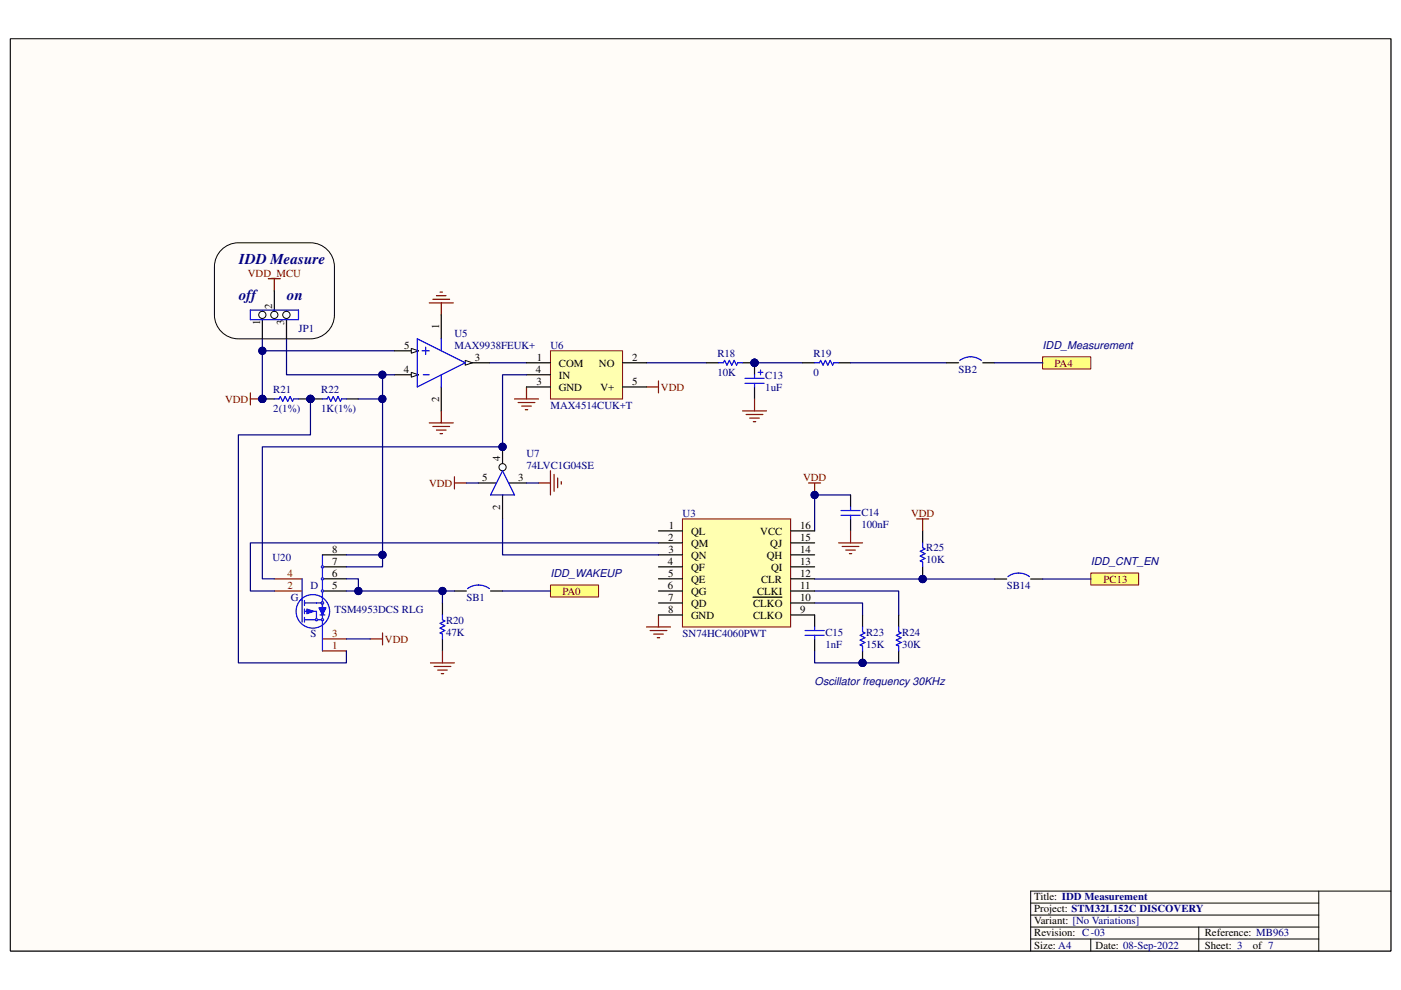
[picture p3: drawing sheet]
<svg xmlns="http://www.w3.org/2000/svg" width="297mm" height="210mm" viewBox="0 0 297 210" stroke-linecap="round" stroke-linejoin="round" font-family="sans-serif">
<defs><g id="words">
<g font-size="3.2" fill="#000080">
<text x="50.5" y="55.9">IDD Measure</text>
<text x="50.5" y="63.5">off</text>
<text x="60.7" y="63.5">on</text>
</g>
<g font-size="2.3" fill="#800000">
<text x="52.5" y="58.6">VDD_MCU</text>
<text x="223.6" y="77.7">PA4</text>
<text x="140.1" y="82.8">VDD</text>
<text x="47.7" y="85.4">VDD</text>
<text x="170.3" y="101.9">VDD</text>
<text x="91" y="103.2">VDD</text>
<text x="193.2" y="109.6">VDD</text>
<text x="234" y="123.5">PC13</text>
<text x="119.2" y="126.1">PA0</text>
<text x="81.6" y="136.3">VDD</text>
</g>
<g font-size="2.3">
<text x="57.7" y="65.5" transform="rotate(-90 57.7 65.5)">2</text>
<text x="55.2" y="68.9" transform="rotate(-90 55.2 68.9)">1</text>
<text x="60.2" y="69" transform="rotate(-90 60.2 69)">3</text>
<text x="93.1" y="69.8" transform="rotate(-90 93.1 69.8)">1</text>
<text x="85.7" y="73.9">5</text>
<text x="100.7" y="76.5">3</text>
<text x="113.8" y="76.5">1</text>
<text x="118.5" y="77.7">COM</text>
<text x="127" y="77.7">NO</text>
<text x="134" y="76.5">2</text>
<text x="85.6" y="79">4</text>
<text x="113.6" y="79">4</text>
<text x="113.7" y="81.5">3</text>
<text x="118.5" y="80.3">IN</text>
<text x="118.5" y="82.8">GND</text>
<text x="127.3" y="82.8">V+</text>
<text x="134" y="81.5">5</text>
<text x="93.1" y="85.1" transform="rotate(-90 93.1 85.1)">2</text>
<text x="102.2" y="101.9">5</text>
<text x="106" y="97.8" transform="rotate(-90 106 97.8)">4</text>
<text x="109.9" y="101.9">3</text>
<text x="106" y="108" transform="rotate(-90 106 108)">2</text>
<text x="141.8" y="112.1">1</text>
<text x="146.5" y="113.4">QL</text>
<text x="161.2" y="113.4">VCC</text>
<text x="169.7" y="112.1">16</text>
<text x="70.4" y="119.7">7</text>
<text x="70.4" y="117.2">8</text>
<text x="141.6" y="119.7">4</text>
<text x="141.6" y="114.6">2</text>
<text x="141.7" y="117.2">3</text>
<text x="146.5" y="115.9">QM</text>
<text x="146.5" y="118.4">QN</text>
<text x="162.6" y="118.4">QH</text>
<text x="163.3" y="115.9">QJ</text>
<text x="169.7" y="119.7">13</text>
<text x="169.7" y="117.2">14</text>
<text x="169.7" y="114.6">15</text>
<text x="70.4" y="124.8">5</text>
<text x="70.4" y="122.3">6</text>
<text x="141.6" y="124.8">6</text>
<text x="141.7" y="122.3">5</text>
<text x="146.5" y="121">QF</text>
<text x="146.5" y="123.5">QE</text>
<text x="161.4" y="123.5">CLR</text>
<text x="163.5" y="121">QI</text>
<text x="169.7" y="124.8">11</text>
<text x="169.7" y="122.3">12</text>
<text x="141.6" y="127.4">7</text>
<text x="141.6" y="129.9">8</text>
<text x="146.5" y="126.1">QG</text>
<text x="146.5" y="128.7">QD</text>
<text x="146.5" y="131.2">GND</text>
<text x="159.7" y="131.2">CLKO</text>
<text x="159.7" y="128.7">CLKO</text>
<text x="160.5" y="126.1">CLKI</text>
<text x="169.7" y="129.9">9</text>
<text x="169.7" y="127.4">10</text>
<text x="219.3" y="190.8">Title: IDD Measurement</text>
<text x="219.3" y="193.3">Project: STM32L152C DISCOVERY</text>
<text x="219.3" y="195.8">Variant: [No Variations]</text>
<text x="219.3" y="201.2">Size: A4</text>
<text x="219.3" y="198.4">Revision: C 03</text>
<text x="232.3" y="201.2">Date: 08-Sep-2022</text>
<text x="255.4" y="198.4">Reference: MB963</text>
<text x="255.4" y="201.2">Sheet: 3</text>
<text x="265.6" y="201.2">of 7</text>
</g>
<g font-size="2.3" fill="#000080">
<text x="63.3" y="70.4">JP1</text>
<text x="96.3" y="71.4">U5</text>
<text x="96.3" y="73.9">MAX9938FEUK+</text>
<text x="116.7" y="73.9">U6</text>
<text x="152.1" y="75.7">R18</text>
<text x="172.5" y="75.7">R19</text>
<text x="221.1" y="73.9">IDD_Measurement</text>
<text x="58" y="83.4">R21</text>
<text x="68.1" y="83.4">R22</text>
<text x="152.1" y="79.8">10K</text>
<text x="162.3" y="80.3">C13</text>
<text x="162.3" y="82.8">1uF</text>
<text x="172.5" y="79.8">0</text>
<text x="203.2" y="79">SB2</text>
<text x="58" y="87.4">2(1%)</text>
<text x="68.1" y="87.4">1K(1%)</text>
<text x="116.7" y="86.7">MAX4514CUK+T</text>
<text x="111.6" y="99.4">74LVC1G04SE</text>
<text x="111.6" y="96.8">U7</text>
<text x="144.7" y="109.6">U3</text>
<text x="182.6" y="109.3">C14</text>
<text x="182.6" y="111.8">100nF</text>
<text x="57.8" y="119">U20</text>
<text x="196.4" y="116.9">R25</text>
<text x="196.4" y="119.5">10K</text>
<text x="231.3" y="119.8">IDD_CNT_EN</text>
<text x="65.8" y="124.8">D</text>
<text x="116.7" y="122.3">IDD_WAKEUP</text>
<text x="213.4" y="124.8">SB14</text>
<text x="61.6" y="127.4">G</text>
<text x="70.9" y="129.9">TSM4953DCS RLG</text>
<text x="98.9" y="127.4">SB1</text>
<text x="65.8" y="135">S</text>
<text x="94.6" y="132.2">R20</text>
<text x="94.6" y="134.7">47K</text>
<text x="144.7" y="135">SN74HC4060PWT</text>
<text x="175" y="134.7">C15</text>
<text x="175" y="137.3">1nF</text>
<text x="183.6" y="134.7">R23</text>
<text x="183.6" y="137.3">15K</text>
<text x="191.3" y="134.7">R24</text>
<text x="191.3" y="137.3">30K</text>
<text x="172.7" y="145.2">Oscillator frequency 30KHz</text>
<text x="231.3" y="198.4">-</text>
</g>
<g font-size="2.3" fill="#980000">
<text x="61" y="122.3">4</text>
<text x="61" y="124.8">2</text>
<text x="70.4" y="135">3</text>
<text x="70.4" y="137.5">1</text>
</g>
</g></defs>
<path d="M2.2 8.2h292.7v193.4h-292.7z" fill-rule="evenodd" fill="#fffcf8"/>
<path d="M2.2 8.2h292.7v193.4h-292.7z" fill="none" stroke="#000" stroke-width=".21"/>
<path d="M2.2 8.2h292.7v193.4h-292.7z" fill-rule="evenodd" fill="#fffcf8"/>
<path d="M2.2 8.2h292.7v193.4h-292.7zM218.5 191.5h61.1M218.5 194h61.1M218.5 199.1h61.1M218.5 196.6h61.1M231.3 199.1v2.5M254.2 196.6v5M279.6 188.9v12.7M294.9 188.9h-76.4v12.7" fill="none" stroke="#000" stroke-width=".21"/>
<path d="M93.8 127.8v2.6M93.8 135.5v2.5" fill="none" stroke="#000" stroke-width=".25"/>
<path d="M93.8 130.4v1l.5 .3-1 .5 1 .5-1 .5 1 .5-1 .5 .5 .3v1" fill="none" stroke="#00f" stroke-width=".25"/>
<path d="M93.8 138v2.5M91.3 140.5h5M92 141.3h3.6M92.8 142.1h2M93.6 142.8h.5" fill="none" stroke="#800000" stroke-width=".25"/>
<path d="M221.1 75.6h10.2v2.6h-10.2z" fill-rule="evenodd" fill="#ffff80"/>
<path d="M221.1 75.6h10.2v2.6h-10.2z" fill="none" stroke="#800000" stroke-width=".21"/>
<path d="M231.3 121.5h10.1v2.5h-10.1z" fill-rule="evenodd" fill="#ffff80"/>
<path d="M231.3 121.5h10.1v2.5h-10.1z" fill="none" stroke="#800000" stroke-width=".21"/>
<path d="M116.7 124h10.2v2.6h-10.2z" fill-rule="evenodd" fill="#ffff80"/>
<path d="M116.7 124h10.2v2.6h-10.2z" fill="none" stroke="#800000" stroke-width=".21"/>
<path d="M53.1 83.3v2.6M53.1 84.6h2.5" fill="none" stroke="#800000" stroke-width=".26"/>
<circle cx="55.6" cy="84.6" r=".76" fill="#000080"/>
<circle cx="55.6" cy="84.6" r=".76" fill="none" stroke="#000080" stroke-width=".21"/>
<circle cx="55.6" cy="84.6" r=".76" fill="#000080"/>
<circle cx="55.6" cy="84.6" r=".76" fill="none" stroke="#000080" stroke-width=".21"/>
<circle cx="65.8" cy="84.6" r=".76" fill="#000080"/>
<circle cx="65.8" cy="84.6" r=".76" fill="none" stroke="#000080" stroke-width=".21"/>
<path d="M55.6 84.6h2.6" fill="none" stroke="#000" stroke-width=".26"/>
<circle cx="55.6" cy="84.6" r=".76" fill="#000080"/>
<circle cx="55.6" cy="84.6" r=".76" fill="none" stroke="#000080" stroke-width=".21"/>
<path d="M63.3 84.6h2.5" fill="none" stroke="#000" stroke-width=".26"/>
<circle cx="65.8" cy="84.6" r=".76" fill="#000080"/>
<circle cx="65.8" cy="84.6" r=".76" fill="none" stroke="#000080" stroke-width=".21"/>
<path d="M58.2 84.6h1l.2-.5 .5 1 .5-1 .6 1 .5-1 .5 1 .3-.5h1" fill="none" stroke="#00f" stroke-width=".26"/>
<circle cx="65.8" cy="84.6" r=".76" fill="#000080"/>
<circle cx="65.8" cy="84.6" r=".76" fill="none" stroke="#000080" stroke-width=".21"/>
<path d="M65.8 84.6h2.6" fill="none" stroke="#000" stroke-width=".26"/>
<circle cx="65.8" cy="84.6" r=".76" fill="#000080"/>
<circle cx="65.8" cy="84.6" r=".76" fill="none" stroke="#000080" stroke-width=".21"/>
<path d="M73.4 84.6h2.6" fill="none" stroke="#000" stroke-width=".26"/>
<path d="M68.4 84.6h1l.2-.5 .5 1 .6-1 .5 1 .5-1 .5 1 .2-.5h1" fill="none" stroke="#00f" stroke-width=".26"/>
<g fill="none" stroke="#800000" stroke-width=".25">
<path d="M91 89.7h5.1M91.8 90.4h3.5M92.5 91.2h2.1M93.3 91.9h.5M93.6 87.1v2.6M109.1 84.6h5.1M109.9 85.3h3.5M110.6 86.1h2M111.4 86.9h.5M111.6 82v2.6M116.7 99.8v5.1M137.1 82h2.5"/>
<path d="M139.6 80.8v2.5M96.3 101.1v2.6M96.3 102.4h2.6M114.2 102.4h2.5M117.5 100.6v3.6M118.2 101.3v2.1M119 102.1v.6M171.4 102.4h2.6M172.7 102.4v2.5M137.1 132.9h5.1M137.8 133.7h3.6M138.6 134.5h2"/>
<path d="M139.4 135.2h.5M139.6 130.4v2.5"/>
</g>
<path d="M103.8 76.9h7.8M137.1 76.9h12.7" fill="none" stroke="#000080" stroke-width=".25"/>
<circle cx="172.7" cy="104.9" r=".76" fill="#000080"/>
<circle cx="172.7" cy="104.9" r=".76" fill="none" stroke="#000080" stroke-width=".21"/>
<circle cx="195.6" cy="122.8" r=".76" fill="#000080"/>
<circle cx="195.6" cy="122.8" r=".76" fill="none" stroke="#000080" stroke-width=".21"/>
<path d="M195.6 120.2v2.6" fill="none" stroke="#000" stroke-width=".25"/>
<circle cx="195.6" cy="122.8" r=".76" fill="#000080"/>
<circle cx="195.6" cy="122.8" r=".76" fill="none" stroke="#000080" stroke-width=".21"/>
<path d="M195.6 112.6v2.5" fill="none" stroke="#000" stroke-width=".25"/>
<path d="M195.6 115.1v1l.5 .3-1 .5 1 .5-1 .5 1 .5-1 .5 .5 .3v1" fill="none" stroke="#00f" stroke-width=".25"/>
<circle cx="160" cy="76.9" r=".76" fill="#000080"/>
<circle cx="160" cy="76.9" r=".76" fill="none" stroke="#000080" stroke-width=".21"/>
<path d="M157.4 76.9h2.6" fill="none" stroke="#000" stroke-width=".25"/>
<circle cx="160" cy="76.9" r=".76" fill="#000080"/>
<circle cx="160" cy="76.9" r=".76" fill="none" stroke="#000080" stroke-width=".21"/>
<path d="M149.8 76.9h2.6" fill="none" stroke="#000" stroke-width=".25"/>
<path d="M152.4 76.9h1l.2-.5 .5 1 .5-1 .5 1 .6-1 .5 1 .2-.5h1" fill="none" stroke="#00f" stroke-width=".25"/>
<circle cx="160" cy="76.9" r=".76" fill="#000080"/>
<circle cx="160" cy="76.9" r=".76" fill="none" stroke="#000080" stroke-width=".21"/>
<path d="M160 76.9v2.6" fill="none" stroke="#000" stroke-width=".25"/>
<circle cx="160" cy="76.9" r=".76" fill="#000080"/>
<circle cx="160" cy="76.9" r=".76" fill="none" stroke="#000080" stroke-width=".21"/>
<path d="M160 82v2.6" fill="none" stroke="#000" stroke-width=".25"/>
<path d="M160 79.5v.7M160.7 79h1.1M161.2 78.4v1.1M157.9 80.2h4.1M157.9 81.3h4.1M160 81.3v.7" fill="none" stroke="#00f" stroke-width=".25"/>
<path d="M157.4 87.1h5.1M158.2 87.9h3.6M159 88.6h2M159.7 89.4h.5M160 84.6v2.5" fill="none" stroke="#800000" stroke-width=".25"/>
<path d="M160 76.9h10.2" fill="none" stroke="#000080" stroke-width=".25"/>
<circle cx="160" cy="76.9" r=".76" fill="#000080"/>
<circle cx="160" cy="76.9" r=".76" fill="none" stroke="#000080" stroke-width=".21"/>
<path d="M76 84.6h5.1" fill="none" stroke="#000080" stroke-width=".26"/>
<circle cx="81.1" cy="84.6" r=".76" fill="#000080"/>
<circle cx="81.1" cy="84.6" r=".76" fill="none" stroke="#000080" stroke-width=".21"/>
<path d="M56.9 59.1h2.5M58.2 59.1v2.6" fill="none" stroke="#800000" stroke-width=".26"/>
<path d="M55.6 66v5.8" fill="none" stroke="#000" stroke-width=".26"/>
<circle cx="55.6" cy="66.8" r=".76" fill="#f8fcff"/>
<circle cx="55.6" cy="66.8" r=".76" fill="none" stroke="#000" stroke-width=".21"/>
<path d="M58.2 61.7v5.8" fill="none" stroke="#000" stroke-width=".26"/>
<circle cx="58.2" cy="66.8" r=".76" fill="#f8fcff"/>
<circle cx="58.2" cy="66.8" r=".76" fill="none" stroke="#000" stroke-width=".21"/>
<path d="M60.7 66v5.8" fill="none" stroke="#000" stroke-width=".26"/>
<circle cx="60.7" cy="66.8" r=".77" fill="#f8fcff"/>
<circle cx="60.7" cy="66.8" r=".77" fill="none" stroke="#000" stroke-width=".21"/>
<path d="M53.1 65.7h10.2v2.1h-10.2z" fill="none" stroke="#00f" stroke-width=".26"/>
<path d="M172.7 130.4v2.5M172.7 135.5v2.5" fill="none" stroke="#000" stroke-width=".25"/>
<path d="M170.7 134.7h4M170.7 133.7h4M172.7 132.9v.8M172.7 134.7v.8" fill="none" stroke="#00f" stroke-width=".25"/>
<circle cx="182.9" cy="140.5" r=".76" fill="#000080"/>
<circle cx="182.9" cy="140.5" r=".76" fill="none" stroke="#000080" stroke-width=".21"/>
<path d="M182.9 138v2.5" fill="none" stroke="#000" stroke-width=".25"/>
<circle cx="182.9" cy="140.5" r=".76" fill="#000080"/>
<circle cx="182.9" cy="140.5" r=".76" fill="none" stroke="#000080" stroke-width=".21"/>
<path d="M182.9 130.4v2.5M190.5 130.4v2.5M190.5 138v2.5" fill="none" stroke="#000" stroke-width=".25"/>
<path d="M182.9 132.9v1l.5 .3-1 .5 1 .5-1 .5 1 .5-1 .5 .5 .3v1M190.5 132.9v1l.5 .3-1 .5 1 .5-1 .5 1 .5-1 .5 .5 .3v1" fill="none" stroke="#00f" stroke-width=".25"/>
<path d="M172.7 127.8h10.2v2.6M172.7 125.3h17.8v5.1M172.7 138v2.5h17.8" fill="none" stroke="#000080" stroke-width=".25"/>
<circle cx="182.9" cy="140.5" r=".76" fill="#000080"/>
<circle cx="182.9" cy="140.5" r=".76" fill="none" stroke="#000080" stroke-width=".21"/>
<path d="M194.3 110h2.6M195.6 110v2.6" fill="none" stroke="#800000" stroke-width=".25"/>
<path d="M172.7 122.8h38.2" fill="none" stroke="#000080" stroke-width=".25"/>
<circle cx="195.6" cy="122.8" r=".76" fill="#000080"/>
<circle cx="195.6" cy="122.8" r=".76" fill="none" stroke="#000080" stroke-width=".21"/>
<path d="M170.2 76.9h2.5M177.8 76.9h2.5M180.3 104.9v2.6M180.3 110v2.6" fill="none" stroke="#000" stroke-width=".25"/>
<path d="M172.7 76.9h1l.3-.5 .5 1 .5-1 .5 1 .5-1 .5 1 .3-.5h1M178.3 108.2h4.1M178.3 109.3h4.1M180.3 107.5v.7M180.3 109.3v.7" fill="none" stroke="#00f" stroke-width=".25"/>
<path d="M180.3 76.9h20.4M180.3 104.9h-7.6v7.7" fill="none" stroke="#000080" stroke-width=".25"/>
<path d="M177.8 115.1h5.1M178.6 115.9h3.5M179.3 116.6h2.1M180.1 117.4h.5M180.3 112.6v2.5" fill="none" stroke="#800000" stroke-width=".25"/>
<circle cx="172.7" cy="104.9" r=".76" fill="#000080"/>
<circle cx="172.7" cy="104.9" r=".76" fill="none" stroke="#000080" stroke-width=".21"/>
<path d="M91 64.2h5.1M91.8 63.5h3.5M92.5 62.7h2.1M93.3 61.9h.5M93.6 64.2v2.6" fill="none" stroke="#800000" stroke-width=".25"/>
<path d="M55.6 74.4h28" fill="none" stroke="#000080" stroke-width=".26"/>
<circle cx="55.6" cy="74.4" r=".76" fill="#000080"/>
<circle cx="55.6" cy="74.4" r=".76" fill="none" stroke="#000080" stroke-width=".21"/>
<path d="M55.6 71.8v12.8" fill="none" stroke="#000080" stroke-width=".26"/>
<circle cx="55.6" cy="84.6" r=".76" fill="#000080"/>
<circle cx="55.6" cy="84.6" r=".76" fill="none" stroke="#000080" stroke-width=".21"/>
<circle cx="55.6" cy="74.4" r=".76" fill="#000080"/>
<circle cx="55.6" cy="74.4" r=".76" fill="none" stroke="#000080" stroke-width=".21"/>
<path d="M60.7 71.8v7.7h20.4" fill="none" stroke="#000080" stroke-width=".26"/>
<circle cx="81.1" cy="79.5" r=".76" fill="#000080"/>
<circle cx="81.1" cy="79.5" r=".76" fill="none" stroke="#000080" stroke-width=".21"/>
<path d="M83.6 79.5h5.1M200.7 76.9h2.5M208.4 76.9h2.5M96.3 125.3h2.6M104 125.3h2.5M210.9 122.8h2.5M218.5 122.8h2.6" fill="none" stroke="#000" stroke-width=".25"/>
<path d="M203.5 76.4a3.8 3.8 0 0 1 4.6 0M99.1 124.8a3.9 3.9 0 0 1 4.7 0M213.7 122.3a3.8 3.8 0 0 1 4.6 0" fill="none" stroke="#00f" stroke-width=".25"/>
<path d="M210.9 76.9h10.2M106.5 125.3h10.2M221.1 122.8h10.2" fill="none" stroke="#000080" stroke-width=".25"/>
<path d="M46.7 53.3a5.1 5.1 0 0 1 3.8-1.8h15.3a5.1 5.1 0 0 1 5.1 5.1v10.2a5.1 5.1 0 0 1-5.1 5h-15.3a5.1 5.1 0 0 1-5-5v-10.2a5.1 5.1 0 0 1 1.2-3.3z" fill="none" stroke="#000" stroke-width=".21"/>
<path d="M87.2 79l1.5 .5-1.5 .5z" fill="#f8fcff"/>
<path d="M87.2 79l1.5 .5-1.5 .5z" fill="none" stroke="#000" stroke-width=".21"/>
<path d="M83.6 74.4h5.1" fill="none" stroke="#000" stroke-width=".25"/>
<path d="M87.2 73.9l1.5 .5-1.5 .5z" fill="#f8fcff"/>
<path d="M87.2 73.9l1.5 .5-1.5 .5z" fill="none" stroke="#000" stroke-width=".21"/>
<path d="M98.6 76.9h5.2M93.6 82v5.1" fill="none" stroke="#000" stroke-width=".25"/>
<path d="M98.6 76.4l1.6 .5-1.6 .5z" fill="#f8fcff"/>
<path d="M98.6 76.4l1.6 .5-1.6 .5z" fill="none" stroke="#000" stroke-width=".21"/>
<path d="M93.6 66.8v5" fill="none" stroke="#000" stroke-width=".25"/>
<path d="M88.5 71.8l10.1 5.1-10.1 5.1zM89.5 74.4h1.5M89.7 79.5h1.3M90.3 73.6v1.5M93.6 71.8v2.6M93.6 79.5v2.5" fill="none" stroke="#00f" stroke-width=".25"/>
<path d="M78.5 135.5h2.6M81.1 134.2v2.5" fill="none" stroke="#800000" stroke-width=".25"/>
<circle cx="106.6" cy="94.7" r=".76" fill="#000080"/>
<circle cx="106.6" cy="94.7" r=".76" fill="none" stroke="#000080" stroke-width=".21"/>
<path d="M106.5 94.7v5.1M106.5 104.9v5.1M107.8 102.4h3.8" fill="none" stroke="#000" stroke-width=".25"/>
<circle cx="106.6" cy="99.1" r=".76" fill="#f8fcff"/>
<circle cx="106.5" cy="99.1" r=".76" fill="none" stroke="#000" stroke-width=".21"/>
<circle cx="106.6" cy="94.7" r=".76" fill="#000080"/>
<circle cx="106.6" cy="94.7" r=".76" fill="none" stroke="#000080" stroke-width=".21"/>
<path d="M101.4 102.4h3.9" fill="none" stroke="#000" stroke-width=".25"/>
<path d="M106.5 99.8l2.6 5.1h-5.1z" fill="none" stroke="#00f" stroke-width=".25"/>
<path d="M116.7 74.4h15.3v10.2h-15.3z" fill-rule="evenodd" fill="#ffffb0"/>
<path d="M116.7 74.4h15.3v10.2h-15.3z" fill="none" stroke="#800000" stroke-width=".21"/>
<path d="M111.6 76.9h5.1M111.6 79.5h5.1M132 76.9h5.1M111.6 82h5.1M132 82h5.1" fill="none" stroke="#000" stroke-width=".25"/>
<path d="M144.7 110h22.9v22.9h-22.9z" fill-rule="evenodd" fill="#ffffb0"/>
<path d="M144.7 110h22.9v22.9h-22.9z" fill="none" stroke="#800000" stroke-width=".21"/>
<g fill="none" stroke="#000" stroke-width=".25">
<path d="M139.6 112.6h5.1M139.6 115.1h5.1M139.6 117.6h5.1M167.6 112.6h5.1M167.6 115.1h5.1M167.6 117.6h5.1M68.4 125.3h5M139.6 120.2h5.1M139.6 122.7h5.1M139.6 125.3h5.1M139.6 127.8h5.1M139.6 130.4h5.1"/>
<path d="M159.6 126.6h6.2M167.6 120.2h5.1M167.6 122.7h5.1M167.6 125.3h5.1M167.6 127.8h5.1M167.6 130.4h5.1"/>
</g>
<path d="M58.2 122.7h5.8M68.4 135.5h5" fill="none" stroke="#980000" stroke-width=".25"/>
<g fill="none" stroke="#00f" stroke-width=".25">
<path d="M64 122.7v9.2M64.6 129.6h2.5v1.8M64.6 127.8h2.5M64.6 127.3v1.1M64.6 129.1v1M64.6 130.9v1M68.4 127.8v2.6M68.4 131.4v6.6"/>
<circle cx="66.3" cy="129.6" r="3.6"/>
</g>
<circle cx="68.4" cy="127.8" r=".25" fill="#c0c0c0"/>
<circle cx="68.4" cy="127.8" r=".25" fill="none" stroke="#00f" stroke-width=".21"/>
<path d="M68.4 117.6v10.2h-1.3M64.6 131.4h3.8" fill="none" stroke="#00f" stroke-width=".25"/>
<circle cx="68.4" cy="131.4" r=".25" fill="#c0c0c0"/>
<circle cx="68.4" cy="131.4" r=".25" fill="none" stroke="#00f" stroke-width=".21"/>
<circle cx="68.4" cy="127.8" r=".25" fill="#c0c0c0"/>
<circle cx="68.4" cy="127.8" r=".25" fill="none" stroke="#00f" stroke-width=".21"/>
<circle cx="67.1" cy="131.4" r=".25" fill="#c0c0c0"/>
<circle cx="67.1" cy="131.4" r=".25" fill="none" stroke="#00f" stroke-width=".21"/>
<path d="M68.4 128.1v3" fill="none" stroke="#00f" stroke-width=".25"/>
<path d="M65.1 129.1l1.5 .5-1.5 .5z" fill="#00f"/>
<path d="M65.1 129.1l1.5 .5-1.5 .5z" fill="none" stroke="#00f" stroke-width=".21"/>
<path d="M67.9 130.4h1" fill="none" stroke="#00f" stroke-width=".25"/>
<path d="M67.6 128.9h1.5l-.7 1.5z" fill="#00f"/>
<path d="M67.6 128.9h1.5l-.7 1.5z" fill="none" stroke="#00f" stroke-width=".21"/>
<path d="M68.4 117.6h5M68.4 122.7h5M68.4 120.2h5" fill="none" stroke="#000" stroke-width=".25"/>
<circle cx="68.4" cy="125.3" r=".25" fill="#c0c0c0"/>
<circle cx="68.4" cy="125.3" r=".25" fill="none" stroke="#00f" stroke-width=".21"/>
<circle cx="68.4" cy="122.7" r=".25" fill="#c0c0c0"/>
<circle cx="68.4" cy="122.7" r=".25" fill="none" stroke="#00f" stroke-width=".21"/>
<circle cx="68.4" cy="120.2" r=".25" fill="#c0c0c0"/>
<circle cx="68.4" cy="120.2" r=".25" fill="none" stroke="#00f" stroke-width=".21"/>
<path d="M58.2 125.3h5.8M68.4 138h5" fill="none" stroke="#980000" stroke-width=".25"/>
<path d="M83.6 79.5h-2.5v38.1h-7.7" fill="none" stroke="#000080" stroke-width=".25"/>
<circle cx="81.1" cy="79.5" r=".76" fill="#000080"/>
<circle cx="81.1" cy="79.5" r=".76" fill="none" stroke="#000080" stroke-width=".21"/>
<circle cx="81.1" cy="84.6" r=".76" fill="#000080"/>
<circle cx="81.1" cy="84.6" r=".76" fill="none" stroke="#000080" stroke-width=".21"/>
<circle cx="81.1" cy="117.6" r=".77" fill="#000080"/>
<circle cx="81.1" cy="117.6" r=".77" fill="none" stroke="#000080" stroke-width=".21"/>
<path d="M81.1 117.6v2.6h-7.7" fill="none" stroke="#000080" stroke-width=".25"/>
<circle cx="81.1" cy="117.6" r=".77" fill="#000080"/>
<circle cx="81.1" cy="117.6" r=".77" fill="none" stroke="#000080" stroke-width=".21"/>
<path d="M73.4 122.7h2.6v2.6" fill="none" stroke="#000080" stroke-width=".25"/>
<circle cx="76" cy="125.3" r=".76" fill="#000080"/>
<circle cx="76" cy="125.3" r=".76" fill="none" stroke="#000080" stroke-width=".21"/>
<path d="M111.6 79.5h-5.1v15.2h-50.9v28h2.6" fill="none" stroke="#000080" stroke-width=".25"/>
<circle cx="106.6" cy="94.7" r=".76" fill="#000080"/>
<circle cx="106.6" cy="94.7" r=".76" fill="none" stroke="#000080" stroke-width=".21"/>
<path d="M98.9 102.4h2.5M106.5 110v7.6h33.1M111.6 102.4h2.6M139.6 115.1h-86.5v10.2h5.1M73.4 125.3h22.9" fill="none" stroke="#000080" stroke-width=".25"/>
<circle cx="76" cy="125.3" r=".76" fill="#000080"/>
<circle cx="76" cy="125.3" r=".76" fill="none" stroke="#000080" stroke-width=".21"/>
<circle cx="93.8" cy="125.3" r=".76" fill="#000080"/>
<circle cx="93.8" cy="125.3" r=".76" fill="none" stroke="#000080" stroke-width=".21"/>
<path d="M93.8 125.3v2.5" fill="none" stroke="#000080" stroke-width=".25"/>
<circle cx="93.8" cy="125.3" r=".76" fill="#000080"/>
<circle cx="93.8" cy="125.3" r=".76" fill="none" stroke="#000080" stroke-width=".21"/>
<path d="M65.8 84.6v7.6h-15.3v48.3h22.9v-2.5" fill="none" stroke="#000080" stroke-width=".25"/>
<circle cx="65.8" cy="84.6" r=".76" fill="#000080"/>
<circle cx="65.8" cy="84.6" r=".76" fill="none" stroke="#000080" stroke-width=".21"/>
<path d="M73.4 135.5h5.1" fill="none" stroke="#000080" stroke-width=".25"/>
<use href="#words"/>
</svg>
